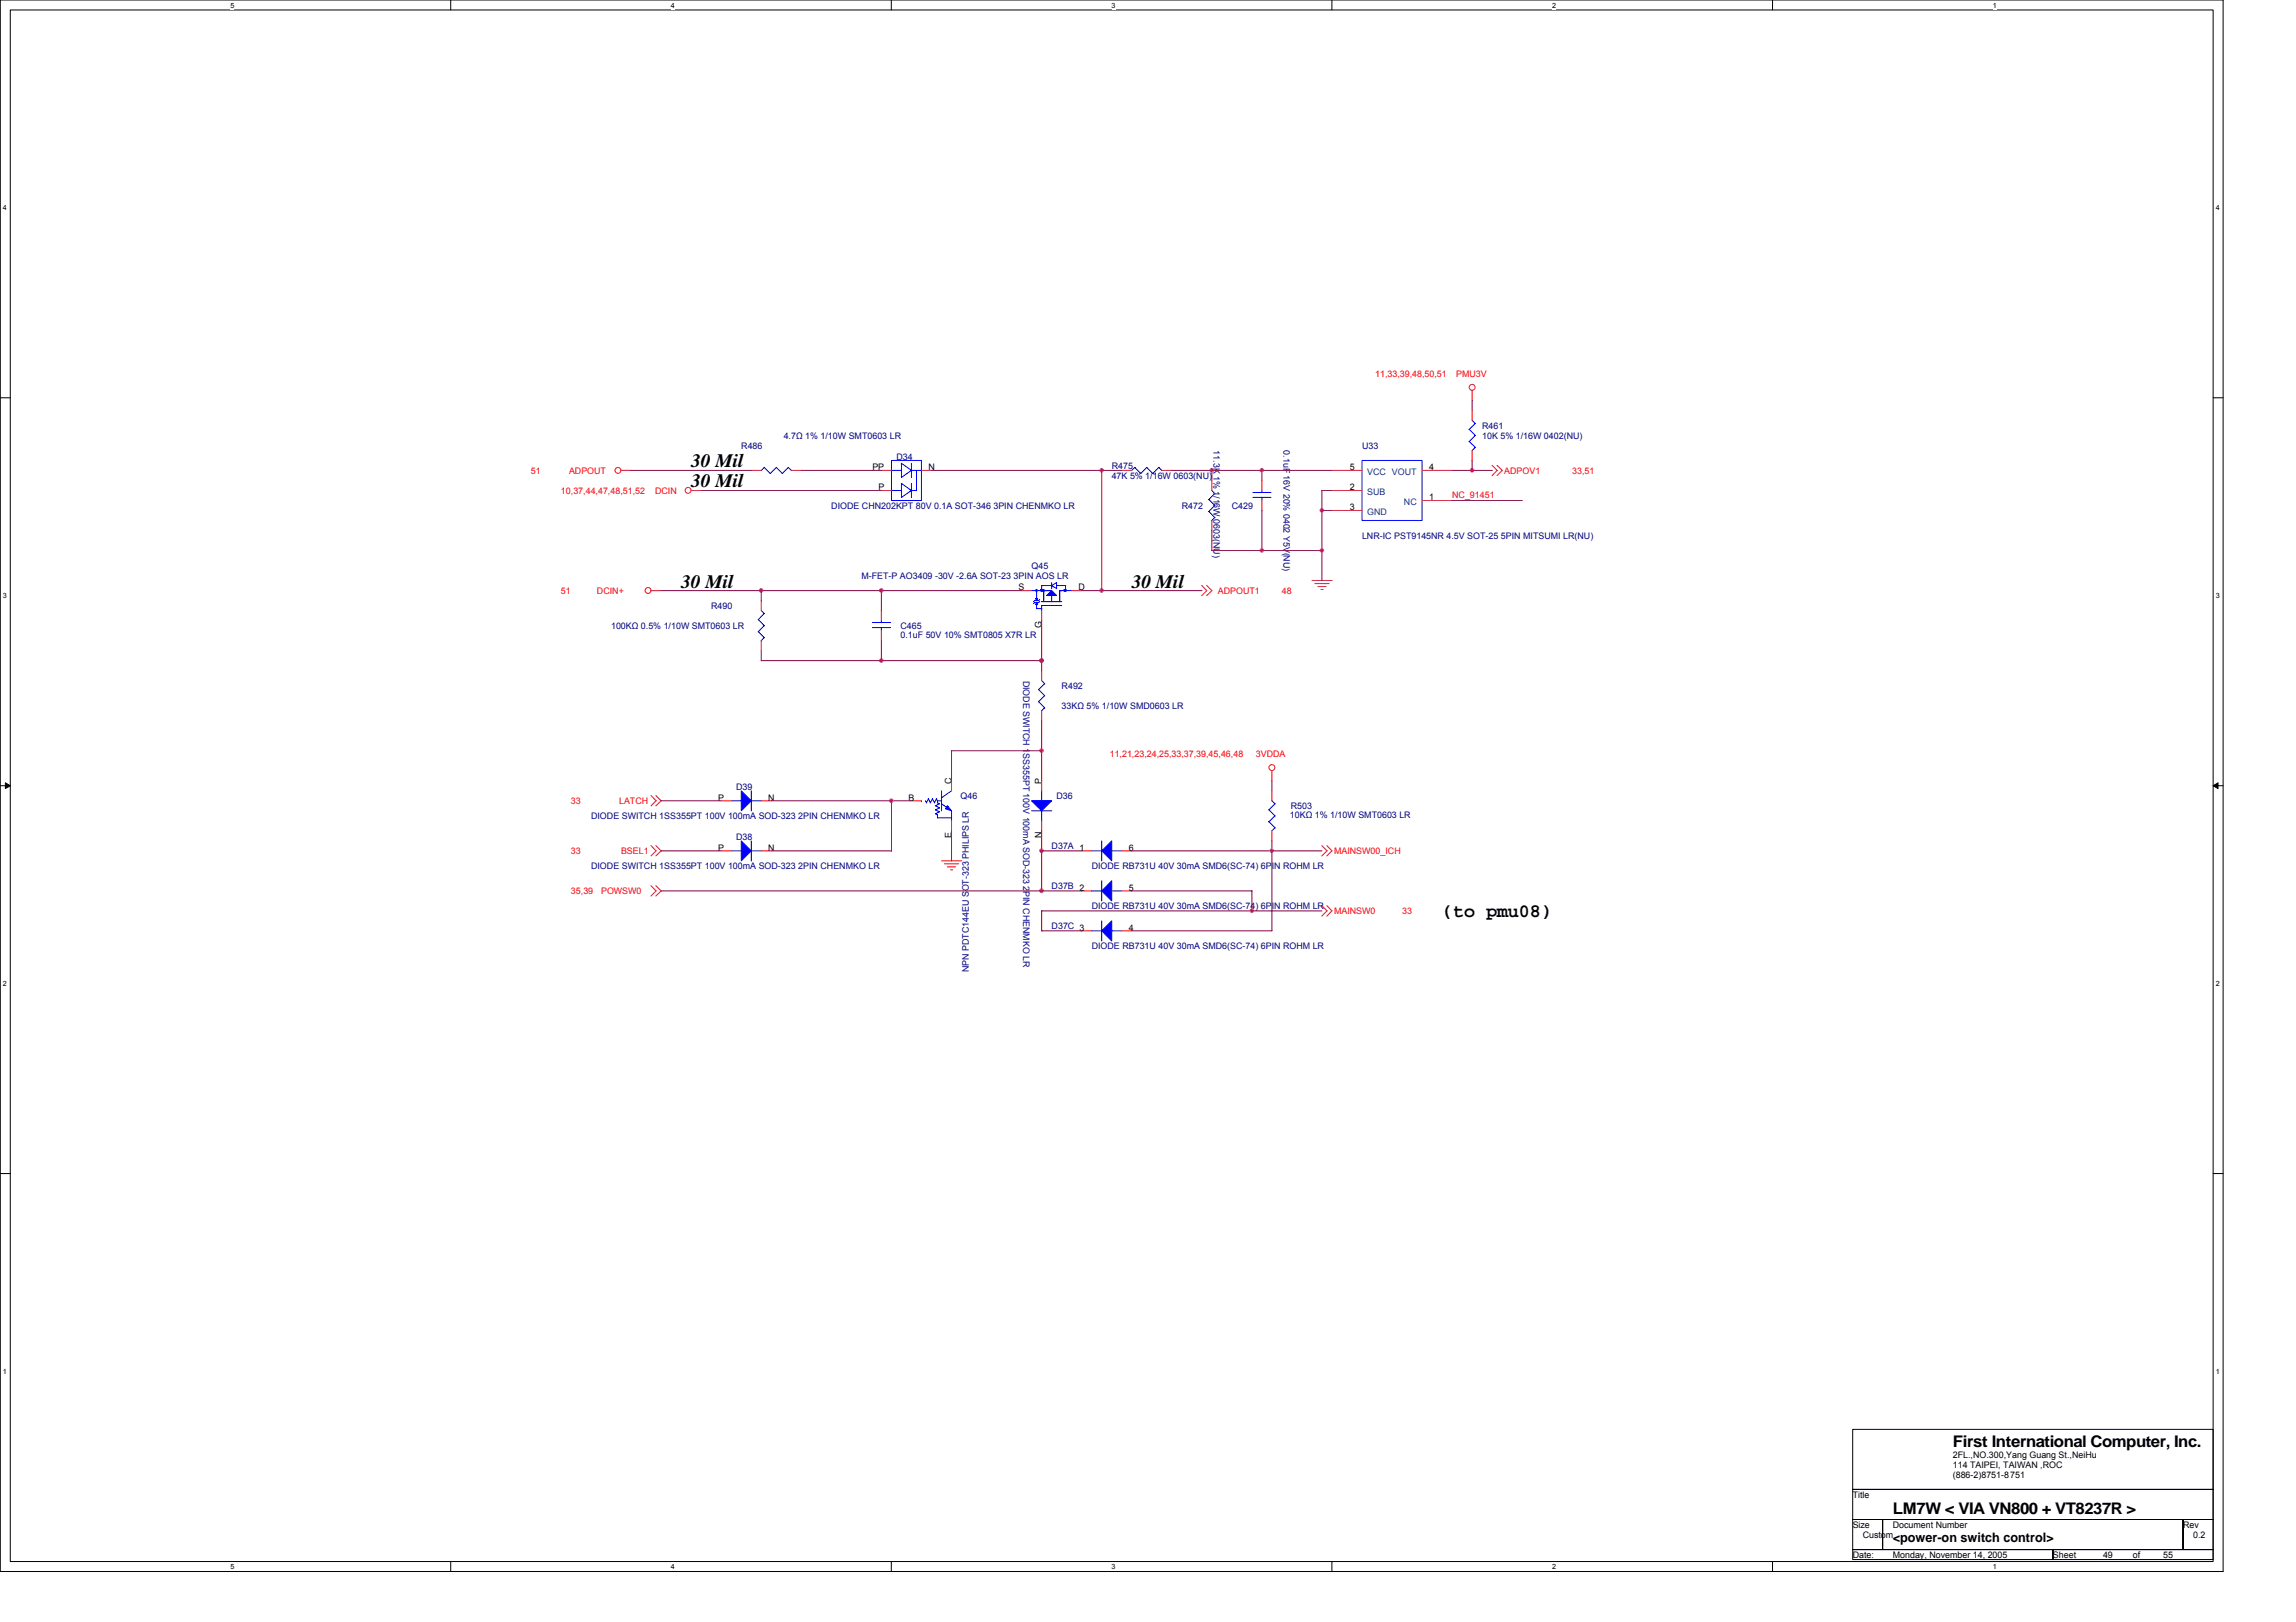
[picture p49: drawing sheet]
<svg xmlns="http://www.w3.org/2000/svg" width="297mm" height="210mm" viewBox="0 0 297 210" stroke-linecap="round" stroke-linejoin="round" font-family="sans-serif">
<defs><g id="words">
<g font-size="2.5">
<text x="89.4" y="60.5">30 Mil</text>
<text x="89.4" y="63.1">30 Mil</text>
<text x="88.1" y="76">30 Mil</text>
<text x="146.4" y="76">30 Mil</text>
<text x="186.6" y="118.7">(to pmu08)</text>
</g>
<g font-size="2.1">
<text x="252.6" y="187.3">First International Computer, Inc.</text>
<text x="244.9" y="196">LM7W &lt; VIA VN800 + VT8237R &gt;</text>
</g>
<text font-size="1.7" x="244.9" y="199.5">&lt;power-on switch control&gt;</text>
<g font-size="1.2" fill="#f00">
<text x="177.9" y="48.7">11,33,39,48,50,51</text>
<text x="188.4" y="48.7">PMU3V</text>
<text x="68.7" y="61.3">51</text>
<text x="72.6" y="63.9">10,37,44,47,48,51,52</text>
<text x="73.6" y="61.3">ADPOUT</text>
<text x="84.7" y="63.9">DCIN</text>
<text x="187.9" y="64.4">NC_91451</text>
<text x="194.6" y="61.3">ADPOV1</text>
<text x="203.4" y="61.3">33,51</text>
<text x="72.6" y="76.9">51</text>
<text x="77.2" y="76.9">DCIN+</text>
<text x="157.6" y="76.9">ADPOUT1</text>
<text x="165.8" y="76.9">48</text>
<text x="143.6" y="98">11,21,23,24,25,33,37,39,45,46,48</text>
<text x="162.5" y="98">3VDDA</text>
<text x="73.9" y="104.1">33</text>
<text x="80.1" y="104.1">LATCH</text>
<text x="73.9" y="110.5">33</text>
<text x="80.3" y="110.5">BSEL1</text>
<text x="172.6" y="110.5">MAINSW00_ICH</text>
<text x="73.9" y="115.7">35,39</text>
<text x="77.8" y="115.7">POWSW0</text>
<text x="172.6" y="118.3">MAINSW0</text>
<text x="181.4" y="118.3">33</text>
</g>
<g font-size="1.2" fill="#000080">
<text x="95.9" y="58.1">R486</text>
<text x="101.4" y="56.8">4.7Ω 1% 1/10W SMT0603 LR</text>
<text x="116" y="59.5">D34</text>
<text x="157" y="58.3" transform="rotate(90 157 58.3)">11.3K 1% 1/16W 0603(NU)</text>
<text x="166.1" y="58.3" transform="rotate(90 166.1 58.3)">0.1uF 16V 20% 0402 Y5V(NU)</text>
<text x="176.2" y="58.1">U33</text>
<text x="191.7" y="55.5">R461</text>
<text x="191.7" y="56.8">10K 5% 1/16W 0402(NU)</text>
<text x="107.5" y="65.8">DIODE CHN202KPT 80V 0.1A SOT-346 3PIN CHENMKO LR</text>
<text x="143.8" y="60.7">R475</text>
<text x="143.8" y="62">47K 5% 1/16W 0603(NU)</text>
<text x="152.9" y="65.8">R472</text>
<text x="159.4" y="65.8">C429</text>
<text x="176.2" y="69.7">LNR-IC PST9145NR 4.5V SOT-25 5PIN MITSUMI LR(NU)</text>
<text x="111.4" y="74.9">M-FET-P AO3409 -30V -2.6A SOT-23 3PIN AOS LR</text>
<text x="133.5" y="73.6">Q45</text>
<text x="79.1" y="81.4">100KΩ 0.5% 1/10W SMT0603 LR</text>
<text x="92" y="78.8">R490</text>
<text x="116.5" y="81.4">C465</text>
<text x="116.5" y="82.5">0.1uF 50V 10% SMT0805 X7R LR</text>
<text x="132.4" y="88.1" transform="rotate(90 132.4 88.1)">DIODE SWITCH 1SS355PT 100V 100mA SOD-323 2PIN CHENMKO LR</text>
<text x="137.3" y="89.2">R492</text>
<text x="137.3" y="91.8">33KΩ 5% 1/10W SMD0603 LR</text>
<text x="76.5" y="106">DIODE SWITCH 1SS355PT 100V 100mA SOD-323 2PIN CHENMKO LR</text>
<text x="95.2" y="102.3">D39</text>
<text x="124.3" y="103.4">Q46</text>
<text x="136.7" y="103.4">D36</text>
<text x="166.9" y="105.9">10KΩ 1% 1/10W SMT0603 LR</text>
<text x="167" y="104.7">R503</text>
<text x="76.5" y="112.5">DIODE SWITCH 1SS355PT 100V 100mA SOD-323 2PIN CHENMKO LR</text>
<text x="95.2" y="108.7">D38</text>
<text x="136.1" y="109.9">D37A 1</text>
<text x="141.2" y="112.5">DIODE RB731U 40V 30mA SMD6(SC-74) 6PIN ROHM LR</text>
<text x="136.1" y="115.1">D37B 2</text>
<text x="141.2" y="117.7">DIODE RB731U 40V 30mA SMD6(SC-74) 6PIN ROHM LR</text>
<text x="125.3" y="125.8" transform="rotate(-90 125.3 125.8)">NPN PDTC144EU SOT-323 PHILIPS LR</text>
<text x="136.1" y="120.2">D37C 3</text>
<text x="141.2" y="122.9">DIODE RB731U 40V 30mA SMD6(SC-74) 6PIN ROHM LR</text>
</g>
<g font-size="1.2">
<text x="112.9" y="60.9">PP</text>
<text x="113.6" y="63.5">P</text>
<text x="120.1" y="60.9">N</text>
<text x="174.6" y="60.9">5</text>
<text x="174.6" y="63.5">2</text>
<text x="184.9" y="60.9">4</text>
<text x="184.9" y="64.7">1</text>
<text x="174.6" y="66">3</text>
<text x="131.8" y="76.4">S</text>
<text x="139.5" y="76.4">D</text>
<text x="134.7" y="81.3" transform="rotate(-90 134.7 81.3)">G</text>
<text x="123.1" y="101.4" transform="rotate(-90 123.1 101.4)">C</text>
<text x="134.7" y="101.4" transform="rotate(-90 134.7 101.4)">P</text>
<text x="92.9" y="103.6">P</text>
<text x="99.4" y="103.6">N</text>
<text x="117.5" y="103.6">B</text>
<text x="92.9" y="110.1">P</text>
<text x="99.4" y="110.1">N</text>
<text x="123.1" y="108.5" transform="rotate(-90 123.1 108.5)">E</text>
<text x="134.7" y="108.5" transform="rotate(-90 134.7 108.5)">N</text>
<text x="146" y="110.1">6</text>
<text x="146" y="115.3">5</text>
<text x="146" y="120.4">4</text>
<text x="252.6" y="188.7">2FL.,NO.300,Yang Guang St.,NeiHu</text>
<text x="252.6" y="189.9">114 TAIPEI, TAIWAN ,ROC</text>
<text x="252.6" y="191.2">(886-2)8751-8751</text>
<text x="239.7" y="193.8">Title</text>
<text x="239.7" y="197.7">Size</text>
<text x="244.9" y="197.7">Document Number</text>
<text x="282.4" y="197.7">Rev</text>
<text x="239.7" y="201.6">Date:</text>
<text x="241" y="199">Custom</text>
<text x="244.9" y="201.6">Monday, November 14, 2005</text>
<text x="265.6" y="201.6">Sheet</text>
<text x="272.1" y="201.6">49</text>
<text x="275.9" y="201.6">of</text>
<text x="279.8" y="201.6">55</text>
<text x="283.7" y="199">0.2</text>
</g>
<g font-size="1.2" fill="#004080">
<text x="176.9" y="61.4">VCC VOUT</text>
<text x="176.9" y="64">SUB</text>
<text x="181.6" y="65.3">NC</text>
<text x="176.9" y="66.6">GND</text>
</g>
<g font-size=".9">
<text x="29.8" y="1">5</text>
<text x="86.8" y="1">4</text>
<text x="143.8" y="1">3</text>
<text x="200.8" y="1">2</text>
<text x="257.8" y="1">1</text>
<text x=".4" y="27.2">4</text>
<text x="286.7" y="27.2">4</text>
<text x=".4" y="77.4">3</text>
<text x="286.7" y="77.4">3</text>
<text x=".4" y="127.6">2</text>
<text x="286.7" y="127.6">2</text>
<text x=".4" y="177.8">1</text>
<text x="286.7" y="177.8">1</text>
<text x="29.8" y="203.1">5</text>
<text x="86.8" y="203.1">4</text>
<text x="143.8" y="203.1">3</text>
<text x="200.8" y="203.1">2</text>
<text x="257.8" y="203.1">1</text>
</g>
</g></defs>
<path d="M0 0h287.6v203.4h-287.6zM1.3 1.3h285v200.8h-285z" fill="none" stroke="#000" stroke-width=".13"/>
<g fill="#fff">
<path d="M29.8 .1h.5v1.1h-.5z"/>
<path d="M29.8 202.2h.5v1.1h-.5z"/>
</g>
<path d="M58.3 0v1.3M58.3 202.1v1.3" fill="none" stroke="#000" stroke-width=".13"/>
<g fill="#fff">
<path d="M86.8 .1h.5v1.1h-.5z"/>
<path d="M86.8 202.2h.5v1.1h-.5z"/>
</g>
<path d="M115.3 0v1.3M115.3 202.1v1.3" fill="none" stroke="#000" stroke-width=".13"/>
<g fill="#fff">
<path d="M143.8 .1h.5v1.1h-.5z"/>
<path d="M143.8 202.2h.5v1.1h-.5z"/>
</g>
<path d="M172.3 0v1.3M172.3 202.1v1.3" fill="none" stroke="#000" stroke-width=".13"/>
<g fill="#fff">
<path d="M200.8 .1h.5v1.1h-.5z"/>
<path d="M200.8 202.2h.5v1.1h-.5z"/>
</g>
<path d="M229.3 0v1.3M229.3 202.1v1.3" fill="none" stroke="#000" stroke-width=".13"/>
<g fill="#fff">
<path d="M257.8 .1h.5v1.1h-.5z"/>
<path d="M257.8 202.2h.5v1.1h-.5z"/>
<path d="M.4 26.4h.5v1h-.5z"/>
<path d="M286.7 26.4h.5v1h-.5z"/>
<path d="M.4 76.6h.5v1h-.5z"/>
<path d="M286.7 76.6h.5v1h-.5z"/>
</g>
<path d="M0 51.5h1.3M286.3 51.5h1.3" fill="none" stroke="#000" stroke-width=".13"/>
<g fill="#fff">
<path d="M.4 126.8h.5v1h-.5z"/>
<path d="M286.7 126.8h.5v1h-.5z"/>
</g>
<path d="M0 101.7h1.3M286.3 101.7h1.3" fill="none" stroke="#000" stroke-width=".13"/>
<path d="M.7 101.3l.6 .4-.6 .3zM286.3 101.7l.7-.4v.7z" fill="#000" stroke="#000" stroke-width=".13"/>
<g fill="#fff">
<path d="M.4 177h.5v1h-.5z"/>
<path d="M286.7 177h.5v1h-.5z"/>
</g>
<path d="M0 151.9h1.3M286.3 151.9h1.3M239.7 185h46.6v7.7h-46.6zM239.7 192.7h46.6v3.9h-46.6zM239.7 196.6h3.9v3.9h-3.9zM243.6 196.6h38.8v3.9h-38.8zM282.4 196.6h3.9v3.9h-3.9zM239.7 200.5h25.9v1.3h-25.9zM265.6 200.5h20.7v1.3h-20.7z" fill="none" stroke="#000" stroke-width=".13"/>
<g fill="none" stroke="#f00" stroke-width=".13">
<path d="M190.5 50.5v1.3M190.5 53.1v1.3M190.5 58.3v1.3M79.8 60.5a.38 .38 0 0 1 .5 .4h1.3h-1.3a.38 .38 0 0 1-.5 .3 .38 .38 0 0 1 0-.7zM84.2 76.4h1.3M89.4 63.5h1.3M97.2 60.9h1.3M98.5 77.7v1.3M102.4 60.9h1.3M114 63.5h1.3M114 60.9h1.3M114 79v1.3"/>
<path d="M119.2 60.9h1.3M132.2 76.4h1.3M134.8 79v1.3M138.6 76.4h1.3M145.1 60.9h1.3M150.3 60.9h1.3M155.5 75.8l.6 .6-.6 .7M156.1 75.8l.7 .6-.7 .7M156.8 62.2v1.3M156.8 67.4v1.2M163.3 62.2v1.3M163.3 64.8v1.3"/>
<path d="M169.7 75.1h2.6M170.1 75.5h1.9M170.5 75.9h1.1M170.9 76.3h.3M172.3 63.5h3.9M172.3 60.9h3.9M172.3 66.1h3.9M184 60.9h3.9M184 64.8h3.9M193 60.2l.7 .7-.7 .7M193.7 60.2l.6 .7-.6 .7M98.5 82.9v1.3"/>
<path d="M114 81.6v1.3M134.8 86.8v1.3M134.8 92v1.3M164.5 99.7v1.3M84.2 109.4l.7 .7-.7 .7M84.2 103l.7 .6-.7 .7M84.2 114.6l.7 .7-.7 .7M84.9 109.4l.6 .7-.6 .7M84.9 103l.6 .6-.6 .7M84.9 114.6l.6 .7-.6 .7M93.3 110.1h1.3M93.3 103.6h1.3"/>
<path d="M98.5 110.1h1.3M98.5 103.6h1.3M117.9 103.6h1.3M121.8 111.4h2.6M122.2 111.8h1.8M122.6 112.2h1M123 112.6h.3M123.1 101v1.3M123.1 106.2v1.3M134.8 101v1.3M134.8 106.2v1.3M139.9 110.1h1.3"/>
<path d="M139.9 115.3h1.3M145.1 110.1h1.3M145.1 115.3h1.3M164.5 102.3v1.3M164.5 107.5v1.3M171 109.4l.7 .7-.7 .7M171 117.2l.7 .7-.7 .7M171.7 109.4l.6 .7-.6 .7M171.7 117.2l.6 .7-.6 .7M139.9 120.5h1.3M145.1 120.5h1.3"/>
<circle cx="190.5" cy="50.1" r=".38"/>
<circle cx="83.8" cy="76.4" r=".38"/>
<circle cx="89" cy="63.5" r=".38"/>
<circle cx="164.5" cy="99.3" r=".38"/>
</g>
<g fill="none" stroke="#00f" stroke-width=".13">
<path d="M115.3 59.6h3.9v5.2h-3.9zM116.6 59.9l1.3 1M116.6 60v1.8M117.9 60v1.8M176.2 59.6h7.8v7.8h-7.8zM190.1 55.6l.8 .8M190.1 57.1l.8 .8M190.5 54.4l.4 .4M190.9 54.8l-.8 .8M190.9 56.3l-.8 .8M190.9 57.9l-.5 .4M98.5 79l.4 .4-.8 .8"/>
<path d="M98.5 60.9l.4-.4 .8 .8M100.4 60.5l.8 .8M100.5 60.5l-.9 .8M102 60.5l.4 .4M102 60.5l-.8 .8M115.3 63.5h1.3M115.3 60.9h1.3M116.6 62.5l1.3 1M116.6 62.6v1.8M117.9 60.9h1.3M117.9 62.6v1.8M117.9 63.5l-1.3 .9"/>
<path d="M117.9 60.9l-1.3 .9M118.6 60.9v2.6h-.7M133.4 76.4h2.7M133.9 77.7l-.2 .2M134 78.2h.2M134 77.5h.2M134 77.5l.1 .2M134.1 78l.2 .3M134.1 76.4v1.1M134.1 78.2v.6M134.1 78.8h.7M134.1 78l-.1 .2"/>
<path d="M134.3 77.4l-.2 .3M134.4 78h-.5l-.2 .1M134.5 77.6l-.1 .1h-.6M134.5 77.8l-.1 .2M134.6 76.3l.1 .1zM134.7 77.9h2.6M134.7 75.8h1.4l.6 .4M134.8 75.8v.7M134.8 78.3v.7M134.8 78.4h2.6M135 76.4v1.5M136 75.8l.7-.4v.8"/>
<path d="M136.1 75.4v.8M136.1 77.1v.8M136.7 75.8h1.2M137.1 76.4h1.5M137.1 76.4v1.5M137.9 75.8v.7M146.8 60.5l-.4 .4M148.4 60.5l.8 .8M148.4 60.5l-.8 .8-.8-.8M149.9 60.5l.4 .4M149.9 60.5l-.8 .8M156.4 64.6l.8 .8"/>
<path d="M156.4 66.2l.8 .8M156.8 63.5l.4 .4M157.2 63.9l-.8 .8M157.2 65.4l-.8 .8M157.2 67l-.4 .4M162.1 64.4h2.3M162.1 63.7h2.3M163.3 63.5v.3M163.3 64.3v.5M98.1 80.2l.8 .8M98.1 81.7l.8 .8M98.9 81l-.8 .8"/>
<path d="M98.9 82.5l-.4 .4M112.9 81.2h2.3M112.9 80.6h2.3M114 80.3v.3M114 81.2v.4M134.4 89.2l.8 .8M134.8 88.1l.4 .4-.9 .8M135.1 90l-.8 .8 .9 .8-.5 .4M94.6 110.1h1.3M94.6 103.6h1.3M97.2 102.3v2.6M97.2 108.8v2.6"/>
<path d="M97.2 110.1h1.3M97.2 103.6h1.3M119.2 103.6h.1M119.7 103.6l.2 .3M120.1 103.4l.3 .5M120.1 103.4l-.3 .5M120.9 103.9l-.3-.5-.2 .5M121 104.3l.6 .3M121 104.8l.6 .3M121 105.3l.3 .2M121.1 103.4l.2 .2v.3M121.2 103.4l-.3 .5"/>
<path d="M121.3 103.6h.5M121.3 105.4v.5M121.3 103.9l.3 .1M121.3 105.8h1.8M121.5 104l-.5 .3M121.5 104.5l-.5 .3M121.5 105.1l-.5 .2M121.8 104l1.3 .9M121.8 102.3v2.6M123.1 102.3l-1.3 1M123.1 104.9v1.3M133.5 104.9h2.6"/>
<path d="M134.8 102.3v1.4M134.8 104.9v1.3M141.2 110.1h1.3M141.2 115.3h1.3M142.5 108.8v2.6M142.5 114v2.6M142.5 119.2v2.6M143.8 110.1h1.3M143.8 115.3h1.3M164.2 104.8l.8 .8M164.2 106.3l.8 .8M164.5 103.6l.5 .4"/>
<path d="M164.9 104l-.8 .8M164.9 105.6l-.8 .8M164.9 107.1l-.4 .4M141.2 120.5h1.3M143.8 120.5h1.3"/>
</g>
<g fill="#00f" stroke="#00f" stroke-width=".13">
<path d="M95.9 108.8l1.3 1.3-1.3 1.3z" fill-rule="evenodd"/>
<path d="M143.8 108.8v2.6l-1.3-1.3z" fill-rule="evenodd"/>
<path d="M143.8 114v2.6l-1.3-1.3z" fill-rule="evenodd"/>
<path d="M122.6 104.3l.5 .6-.8-.2z" fill-rule="evenodd"/>
<path d="M133.5 103.6h2.6l-1.3 1.3z" fill-rule="evenodd"/>
<path d="M143.8 119.2v2.6l-1.3-1.3z" fill-rule="evenodd"/>
<path d="M95.9 102.3l1.3 1.3-1.3 1.3z" fill-rule="evenodd"/>
<path d="M135.4 77.1l.7-.7 .6 .7z" fill-rule="evenodd"/>
<path d="M137.7 76.3h.2l.1 .1-.2 .1-.2-.1z" fill-rule="evenodd"/>
<path d="M134 76.3h.2v.2h-.2z" fill-rule="evenodd"/>
<path d="M134.9 76.3h.2v.2h-.2z" fill-rule="evenodd"/>
<path d="M134.6 76.3h.2v.2h-.2z" fill-rule="evenodd"/>
</g>
<g fill="none" stroke="#800040" stroke-width=".13">
<path d="M190.5 51.8v1.3M190.5 59.6v1.3M81.6 60.9h15.6M85.5 76.4h46.7M90.7 63.5h23.3M98.5 76.4v1.3M103.7 60.9h10.3M114 76.4v2.6M120.5 60.9h24.6M139.9 76.4h15.6M142.5 60.9v15.5M151.6 60.9h20.7"/>
<path d="M156.8 60.9v1.3M156.8 68.6v2.6h14.2M163.3 60.9v1.3M163.3 66v5.2M171 63.5h1.3M171 66.1h1.3M171 63.5v11.6M187.9 60.9h5.2M187.9 64.8h9M98.5 85.5h36.3M98.5 84.2v1.3M114 82.9v2.6"/>
<path d="M123.1 97.2h11.7M123.1 97.2v3.8M134.8 80.3v6.5M134.8 93.2v7.8M85.5 110.1h7.8M85.5 103.6h7.8M85.5 115.3h54.4M99.8 110.1h15.6M99.8 103.6h18.1M115.3 103.6v6.5M123.1 107.5v3.9M134.7 110.1h5.2"/>
<path d="M134.7 117.9h36.3M134.8 107.5v7.8M134.8 117.9v2.6M146.4 110.1h24.6M146.4 115.3h15.6M162 115.3v2.6M164.5 108.8v11.7h-18.1M164.5 101v1.4M134.7 120.5h5.2"/>
</g>
<g fill="#f0f" stroke="#f0f" stroke-width=".13">
<path d="M98.3 76.2h.2h.1l.1 .2-.1 .2-.1 .1-.2-.1-.1-.2z" fill-rule="evenodd"/>
<path d="M113.8 85.3l.2-.1 .2 .1 .1 .2-.1 .1-.2 .1-.2-.1v-.1z" fill-rule="evenodd"/>
<path d="M142.3 76.2h.2h.2l.1 .2-.1 .2-.2 .1-.2-.1v-.2z" fill-rule="evenodd"/>
<path d="M134.6 85.3l.1-.1 .2 .1 .1 .2-.1 .1-.2 .1-.1-.1-.1-.1z" fill-rule="evenodd"/>
<path d="M134.6 85.3l.1-.1 .2 .1 .1 .2-.1 .1-.2 .1-.1-.1-.1-.1z" fill-rule="evenodd"/>
<path d="M115.1 103.4h.2h.2l.1 .2-.1 .2-.2 .1-.2-.1v-.2z" fill-rule="evenodd"/>
<path d="M134.6 109.9h.1h.2l.1 .2-.1 .2h-.2h-.1l-.1-.2z" fill-rule="evenodd"/>
<path d="M134.6 97l.1-.1 .2 .1 .1 .1-.1 .2-.2 .1-.1-.1-.1-.2z" fill-rule="evenodd"/>
<circle cx="114" cy="76.4" r=".25"/>
<circle cx="142.5" cy="60.9" r=".24"/>
<circle cx="190.4" cy="60.9" r=".24"/>
<circle cx="163.2" cy="60.9" r=".24"/>
<circle cx="162" cy="117.9" r=".24"/>
<circle cx="156.8" cy="60.9" r=".24"/>
<circle cx="164.5" cy="110.1" r=".24"/>
<circle cx="134.7" cy="115.3" r=".25"/>
<circle cx="163.2" cy="71.2" r=".24"/>
<circle cx="171" cy="71.2" r=".24"/>
<circle cx="171" cy="66" r=".24"/>
</g>
<use href="#words"/>
</svg>
